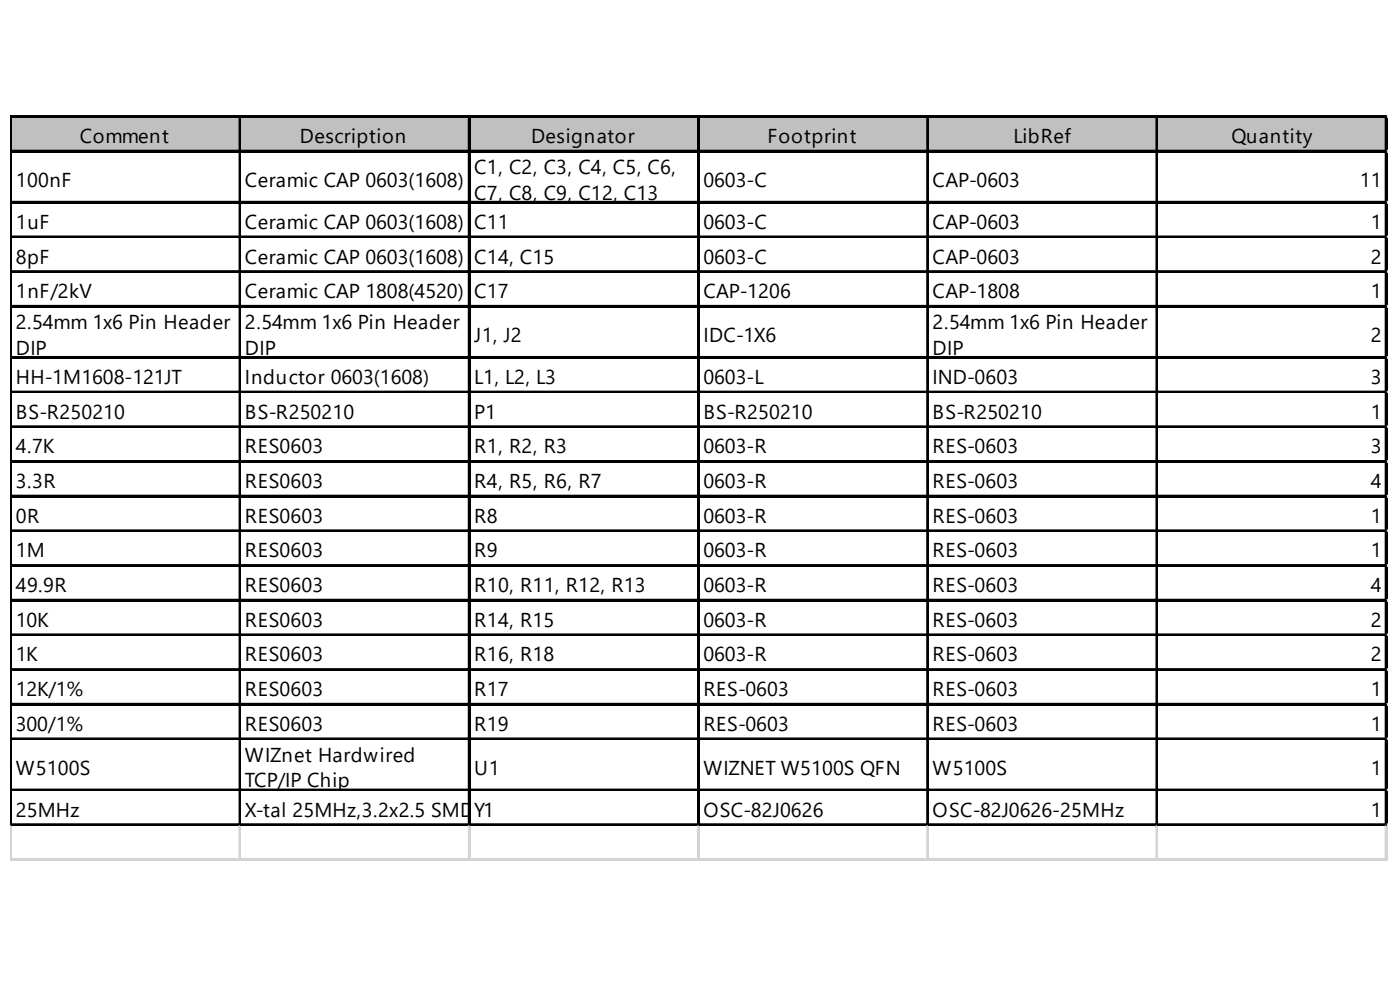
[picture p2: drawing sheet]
<svg xmlns="http://www.w3.org/2000/svg" width="288mm" height="202mm" viewBox="0 0 288 202" stroke-linecap="round" stroke-linejoin="round" font-family="sans-serif">
<defs><g id="words">
<g font-size="4.1">
<text x="16.4" y="29.4">Comment</text>
<text x="61.7" y="29.4">Description</text>
<text x="109.2" y="29.4">Designator</text>
<text x="157.8" y="29.4">Footprint</text>
<text x="208.4" y="29.4">LibRef</text>
<text x="253.2" y="29.4">Quantity</text>
<text x="97.5" y="35.8">C1, C2, C3, C4, C5, C6,</text>
<text x="3.2" y="38.4">100nF</text>
<text x="50.4" y="38.4">Ceramic CAP 0603(1608)</text>
<text x="97.5" y="41">C7, C8, C9, C12, C13</text>
<text x="144.6" y="38.4">0603-C</text>
<text x="191.8" y="38.4">CAP-0603</text>
<text x="279.6" y="38.4">11</text>
<text x="3.2" y="47">1uF</text>
<text x="50.4" y="47">Ceramic CAP 0603(1608)</text>
<text x="97.5" y="47">C11</text>
<text x="144.6" y="47">0603-C</text>
<text x="191.8" y="47">CAP-0603</text>
<text x="281.9" y="47">1</text>
<text x="3.2" y="54.1">8pF</text>
<text x="50.4" y="54.1">Ceramic CAP 0603(1608)</text>
<text x="97.5" y="54.1">C14, C15</text>
<text x="144.6" y="54.1">0603-C</text>
<text x="191.8" y="54.1">CAP-0603</text>
<text x="281.9" y="54.1">2</text>
<text x="3.2" y="61.3">1nF/2kV</text>
<text x="50.4" y="61.3">Ceramic CAP 1808(4520)</text>
<text x="97.5" y="61.3">C17</text>
<text x="144.6" y="61.3">CAP-1206</text>
<text x="191.8" y="61.3">CAP-1808</text>
<text x="281.9" y="61.3">1</text>
<text x="3.2" y="67.6">2.54mm 1x6 Pin Header</text>
<text x="50.4" y="67.6">2.54mm 1x6 Pin Header</text>
<text x="97.5" y="70.3">J1, J2</text>
<text x="144.6" y="70.3">IDC-1X6</text>
<text x="191.8" y="67.6">2.54mm 1x6 Pin Header</text>
<text x="281.9" y="70.3">2</text>
<text x="3.2" y="72.9">DIP</text>
<text x="50.4" y="72.9">DIP</text>
<text x="191.8" y="72.9">DIP</text>
<text x="3.2" y="78.9">HH-1M1608-121JT</text>
<text x="50.4" y="78.9">Inductor 0603(1608)</text>
<text x="97.5" y="78.9">L1, L2, L3</text>
<text x="144.6" y="78.9">0603-L</text>
<text x="191.8" y="78.9">IND-0603</text>
<text x="281.9" y="78.9">3</text>
<text x="3.2" y="86">BS-R250210</text>
<text x="50.4" y="86">BS-R250210</text>
<text x="97.5" y="86">P1</text>
<text x="144.6" y="86">BS-R250210</text>
<text x="191.8" y="86">BS-R250210</text>
<text x="281.9" y="86">1</text>
<text x="3.2" y="93.1">4.7K</text>
<text x="50.4" y="93.1">RES0603</text>
<text x="97.5" y="93.1">R1, R2, R3</text>
<text x="144.6" y="93.1">0603-R</text>
<text x="191.8" y="93.1">RES-0603</text>
<text x="281.9" y="93.1">3</text>
<text x="3.2" y="100.3">3.3R</text>
<text x="50.4" y="100.3">RES0603</text>
<text x="97.5" y="100.3">R4, R5, R6, R7</text>
<text x="144.6" y="100.3">0603-R</text>
<text x="191.8" y="100.3">RES-0603</text>
<text x="281.9" y="100.3">4</text>
<text x="3.2" y="107.4">0R</text>
<text x="50.4" y="107.4">RES0603</text>
<text x="97.5" y="107.4">R8</text>
<text x="144.6" y="107.4">0603-R</text>
<text x="191.8" y="107.4">RES-0603</text>
<text x="281.9" y="107.4">1</text>
<text x="3.2" y="114.5">1M</text>
<text x="50.4" y="114.5">RES0603</text>
<text x="97.5" y="114.5">R9</text>
<text x="144.6" y="114.5">0603-R</text>
<text x="191.8" y="114.5">RES-0603</text>
<text x="281.9" y="114.5">1</text>
<text x="3.2" y="121.6">49.9R</text>
<text x="50.4" y="121.6">RES0603</text>
<text x="97.5" y="121.6">R10, R11, R12, R13</text>
<text x="144.6" y="121.6">0603-R</text>
<text x="191.8" y="121.6">RES-0603</text>
<text x="281.9" y="121.6">4</text>
<text x="3.2" y="128.8">10K</text>
<text x="50.4" y="128.8">RES0603</text>
<text x="97.5" y="128.8">R14, R15</text>
<text x="144.6" y="128.8">0603-R</text>
<text x="191.8" y="128.8">RES-0603</text>
<text x="281.9" y="128.8">2</text>
<text x="3.2" y="135.9">1K</text>
<text x="50.4" y="135.9">RES0603</text>
<text x="97.5" y="135.9">R16, R18</text>
<text x="144.6" y="135.9">0603-R</text>
<text x="191.8" y="135.9">RES-0603</text>
<text x="281.9" y="135.9">2</text>
<text x="3.2" y="143">12K/1%</text>
<text x="50.4" y="143">RES0603</text>
<text x="97.5" y="143">R17</text>
<text x="144.6" y="143">RES-0603</text>
<text x="191.8" y="143">RES-0603</text>
<text x="281.9" y="143">1</text>
<text x="3.2" y="150.1">300/1%</text>
<text x="50.4" y="150.1">RES0603</text>
<text x="97.5" y="150.1">R19</text>
<text x="144.6" y="150.1">RES-0603</text>
<text x="191.8" y="150.1">RES-0603</text>
<text x="281.9" y="150.1">1</text>
<text x="3.2" y="159.1">W5100S</text>
<text x="50.4" y="156.5">WIZnet Hardwired</text>
<text x="50.4" y="161.8">TCP/IP Chip</text>
<text x="97.5" y="159.1">U1</text>
<text x="144.6" y="159.1">WIZNET W5100S QFN</text>
<text x="191.8" y="159.1">W5100S</text>
<text x="281.9" y="159.1">1</text>
<text x="3.2" y="167.8">25MHz</text>
<text x="50.4" y="167.8">X-tal 25MHz,3.2x2.5 SMD</text>
<text x="97.5" y="167.8">Y1</text>
<text x="97.6" y="167.8">, CL=18pF</text>
<text x="144.6" y="167.8">OSC-82J0626</text>
<text x="191.8" y="167.8">OSC-82J0626-25MHz</text>
<text x="281.9" y="167.8">1</text>
</g>
</g></defs>
<path d="M2.4 24.1h282.9v7.2h-282.9z" fill="#c0c0c0"/>
<g fill="none" stroke="#000" stroke-width=".38">
<path d="M2.1 23.8v145.9M2.3 23.8v145.9M2.5 23.8h282.8M2.5 30.9h282.8M49.2 24.2v145.5M49.4 24.2v145.5M96.4 24.2v145.5M96.6 24.2v145.5M143.5 24.2v145.5M143.7 24.2v145.5M190.6 24.2v145.5M190.8 24.2v145.5"/>
<path d="M237.8 24.2v145.5M238 24.2v145.5M284.9 24.2v145.5M285.1 24.2v145.5M2.5 41.4h282.8M2.5 48.6h282.8M2.5 55.7h282.8M2.5 62.8h282.8M2.5 73.3h282.8M2.5 80.4h282.8M2.5 87.6h282.8M2.5 94.7h282.8"/>
<path d="M2.5 101.8h282.8M2.5 108.9h282.8M2.5 116.1h282.8M2.5 123.2h282.8M2.5 130.3h282.8M2.5 137.4h282.8M2.5 144.6h282.8M2.5 151.7h282.8M2.5 162.2h282.8M2.5 169.3h282.8"/>
</g>
<g fill="none" stroke="#000" stroke-width=".37">
<path d="M2.5 24h282.8M2.5 31.1h282.8M2.5 41.6h282.8M2.5 48.8h282.8M2.5 55.9h282.8M2.5 63h282.8M2.5 73.5h282.8M2.5 80.6h282.8M2.5 87.8h282.8M2.5 94.9h282.8M2.5 102h282.8M2.5 109.1h282.8"/>
<path d="M2.5 116.3h282.8M2.5 123.4h282.8M2.5 130.5h282.8M2.5 137.6h282.8M2.5 144.8h282.8M2.5 151.9h282.8M2.5 162.4h282.8M2.5 169.5h282.8"/>
</g>
<g fill="none" stroke="#d4d4d4" stroke-width=".38">
<path d="M285.3 23.8h.1M2.1 169.7v7.2M2.3 169.7v7.2M49.2 169.7v7.2M49.4 169.7v7.2M96.4 169.7v7.2M96.6 169.7v7.2M143.5 169.7v7.2M143.7 169.7v7.2M190.6 169.7v7.2M190.8 169.7v7.2M237.8 169.7v7.2"/>
<path d="M238 169.7v7.2M284.9 169.7v7.2M285.1 169.7v7.2"/>
</g>
<path d="M285.3 23.8v.4z" fill="#d4d4d4"/>
<path d="M285.3 30.9h.1" fill="none" stroke="#d4d4d4" stroke-width=".38"/>
<path d="M285.3 30.9v.4z" fill="#d4d4d4"/>
<path d="M285.3 41.4h.1" fill="none" stroke="#d4d4d4" stroke-width=".38"/>
<path d="M285.3 41.4v.4z" fill="#d4d4d4"/>
<path d="M285.3 48.6h.1" fill="none" stroke="#d4d4d4" stroke-width=".38"/>
<path d="M285.3 48.6v.3z" fill="#d4d4d4"/>
<path d="M285.3 55.7h.1" fill="none" stroke="#d4d4d4" stroke-width=".38"/>
<path d="M285.3 55.7v.4z" fill="#d4d4d4"/>
<path d="M285.3 62.8h.1" fill="none" stroke="#d4d4d4" stroke-width=".38"/>
<path d="M285.3 62.8v.4z" fill="#d4d4d4"/>
<path d="M285.3 73.3h.1" fill="none" stroke="#d4d4d4" stroke-width=".38"/>
<path d="M285.3 73.3v.4z" fill="#d4d4d4"/>
<path d="M285.3 80.4h.1" fill="none" stroke="#d4d4d4" stroke-width=".38"/>
<path d="M285.3 80.4v.4z" fill="#d4d4d4"/>
<path d="M285.3 87.6h.1" fill="none" stroke="#d4d4d4" stroke-width=".38"/>
<path d="M285.3 87.6v.3z" fill="#d4d4d4"/>
<path d="M285.3 94.7h.1" fill="none" stroke="#d4d4d4" stroke-width=".38"/>
<path d="M285.3 94.7v.4z" fill="#d4d4d4"/>
<path d="M285.3 101.8h.1" fill="none" stroke="#d4d4d4" stroke-width=".38"/>
<path d="M285.3 101.8v.4z" fill="#d4d4d4"/>
<path d="M285.3 108.9h.1" fill="none" stroke="#d4d4d4" stroke-width=".38"/>
<path d="M285.3 108.9v.4z" fill="#d4d4d4"/>
<path d="M285.3 116.1h.1" fill="none" stroke="#d4d4d4" stroke-width=".38"/>
<path d="M285.3 116.1v.3z" fill="#d4d4d4"/>
<path d="M285.3 123.2h.1" fill="none" stroke="#d4d4d4" stroke-width=".38"/>
<path d="M285.3 123.2v.4z" fill="#d4d4d4"/>
<path d="M285.3 130.3h.1" fill="none" stroke="#d4d4d4" stroke-width=".38"/>
<path d="M285.3 130.3v.4z" fill="#d4d4d4"/>
<path d="M285.3 137.4h.1" fill="none" stroke="#d4d4d4" stroke-width=".38"/>
<path d="M285.3 137.4v.4z" fill="#d4d4d4"/>
<path d="M285.3 144.6h.1" fill="none" stroke="#d4d4d4" stroke-width=".38"/>
<path d="M285.3 144.6v.3z" fill="#d4d4d4"/>
<path d="M285.3 151.7h.1" fill="none" stroke="#d4d4d4" stroke-width=".38"/>
<path d="M285.3 151.7v.4z" fill="#d4d4d4"/>
<path d="M285.3 162.2h.1" fill="none" stroke="#d4d4d4" stroke-width=".38"/>
<path d="M285.3 162.2v.4z" fill="#d4d4d4"/>
<path d="M285.3 169.3h.1" fill="none" stroke="#d4d4d4" stroke-width=".38"/>
<path d="M285.3 169.3v.4z" fill="#d4d4d4"/>
<path d="M2.1 176.4h283.2" fill="none" stroke="#d4d4d4" stroke-width=".38"/>
<path d="M2.1 176.6h283.2" fill="none" stroke="#d4d4d4" stroke-width=".37"/>
<use href="#words"/>
</svg>
